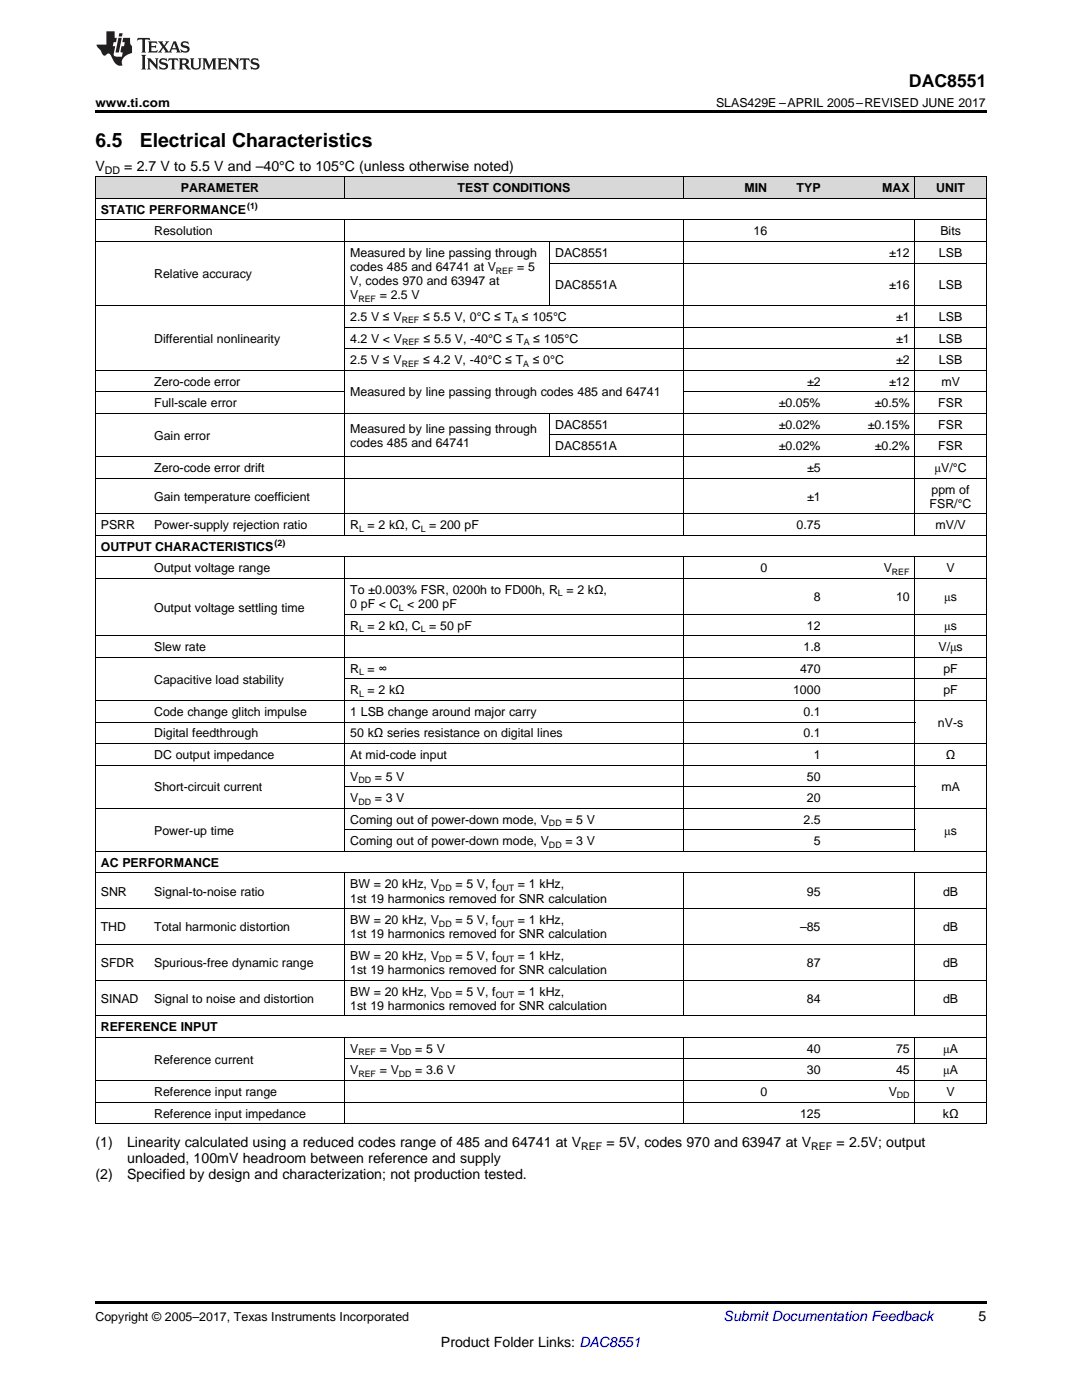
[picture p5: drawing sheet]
<svg xmlns="http://www.w3.org/2000/svg" width="216mm" height="279mm" viewBox="0 0 216 279" stroke-linecap="round" stroke-linejoin="round" font-family="sans-serif">
<defs><g id="words">
<g font-size="3.9">
<text x="19" y="29.3">6.5</text>
<text x="27.9" y="29.3">Electrical Characteristics</text>
</g>
<text font-size="3.5" x="181.4" y="17.3">DAC8551</text>
<g font-size="2.8">
<text x="19" y="34.1">V</text>
<text x="24.8" y="34.1">= 2.7 V to 5.5 V and –40°C to 105°C (unless otherwise noted)</text>
<text x="19" y="228.9">(1)</text>
<text x="25.4" y="228.9">Linearity calculated using a reduced codes range of 485 and 64741 at V</text>
<text x="25.4" y="232.1">unloaded, 100mV headroom between reference and supply</text>
<text x="121" y="228.9">= 5V, codes 970 and 63947 at V</text>
<text x="166.9" y="228.9">= 2.5V; output</text>
<text x="19" y="235.2">(2)</text>
<text x="25.4" y="235.2">Specified by design and characterization; not production tested.</text>
<text x="195.3" y="263.6">5</text>
<text x="88" y="268.9">Product Folder Links: DAC8551</text>
</g>
<text font-size="2.8" fill="#0000c8" x="144.4" y="263.6">Submit Documentation Feedback</text>
<g font-size="2.5">
<text x="19" y="21.4">www.ti.com</text>
<text x="142.9" y="21.4">SLAS429E –APRIL 2005–REVISED JUNE 2017</text>
<text x="36.1" y="38.4">PARAMETER</text>
<text x="91.3" y="38.4">TEST CONDITIONS</text>
<text x="148.6" y="38.4">MIN</text>
<text x="159" y="38.4">TYP</text>
<text x="176" y="38.4">MAX</text>
<text x="186.8" y="38.4">UNIT</text>
<text x="20.1" y="42.7">STATIC PERFORMANCE</text>
<text x="30.8" y="47">Resolution</text>
<text x="150.4" y="47">16</text>
<text x="187.6" y="47">Bits</text>
<text x="69.9" y="51.3">Measured by line passing through</text>
<text x="110.8" y="51.3">DAC8551</text>
<text x="177.4" y="51.3">±12</text>
<text x="187.4" y="51.3">LSB</text>
<text x="30.8" y="55.5">Relative accuracy</text>
<text x="69.9" y="54.1">codes 485 and 64741 at V</text>
<text x="69.9" y="56.9">V, codes 970 and 63947 at</text>
<text x="69.9" y="59.8">V</text>
<text x="75.8" y="59.8">= 2.5 V</text>
<text x="103.2" y="54.1">= 5</text>
<text x="110.8" y="57.7">DAC8551A</text>
<text x="177.4" y="57.7">±16</text>
<text x="187.4" y="57.7">LSB</text>
<text x="69.9" y="64.1">2.5 V ≤ V</text>
<text x="84.4" y="64.1">≤ 5.5 V, 0°C ≤ T</text>
<text x="104.1" y="64.1">≤ 105°C</text>
<text x="178.8" y="64.1">±1</text>
<text x="187.4" y="64.1">LSB</text>
<text x="30.8" y="68.4">Differential nonlinearity</text>
<text x="69.9" y="68.4">4.2 V &lt; V</text>
<text x="84.5" y="68.4">≤ 5.5 V, -40°C ≤ T</text>
<text x="106.4" y="68.4">≤ 105°C</text>
<text x="178.8" y="68.4">±1</text>
<text x="187.4" y="68.4">LSB</text>
<text x="30.8" y="77">Zero-code error</text>
<text x="69.9" y="72.7">2.5 V ≤ V</text>
<text x="84.4" y="72.7">≤ 4.2 V, -40°C ≤ T</text>
<text x="106.3" y="72.7">≤ 0°C</text>
<text x="161" y="77">±2</text>
<text x="177.4" y="77">±12</text>
<text x="178.8" y="72.7">±2</text>
<text x="187.4" y="72.7">LSB</text>
<text x="187.9" y="77">mV</text>
<text x="30.8" y="81.3">Full-scale error</text>
<text x="69.9" y="79.1">Measured by line passing through codes 485 and 64741</text>
<text x="155.4" y="81.3">±0.05%</text>
<text x="174.6" y="81.3">±0.5%</text>
<text x="187.2" y="81.3">FSR</text>
<text x="30.8" y="87.7">Gain error</text>
<text x="69.9" y="86.3">Measured by line passing through</text>
<text x="69.9" y="89.1">codes 485 and 64741</text>
<text x="110.8" y="85.6">DAC8551</text>
<text x="110.8" y="89.9">DAC8551A</text>
<text x="155.4" y="85.6">±0.02%</text>
<text x="155.4" y="89.9">±0.02%</text>
<text x="173.2" y="85.6">±0.15%</text>
<text x="174.6" y="89.9">±0.2%</text>
<text x="187.2" y="85.6">FSR</text>
<text x="187.2" y="89.9">FSR</text>
<text x="30.8" y="94.2">Zero-code error drift</text>
<text x="161" y="94.2">±5</text>
<text x="186.5" y="94.2">μV/°C</text>
<text x="30.8" y="99.9">Gain temperature coefficient</text>
<text x="161" y="99.9">±1</text>
<text x="185.5" y="101.3">FSR/°C</text>
<text x="185.9" y="98.5">ppm of</text>
<text x="20.1" y="105.6">PSRR</text>
<text x="30.8" y="105.6">Power-supply rejection ratio</text>
<text x="69.9" y="105.6">R = 2 kΩ, C = 200 pF</text>
<text x="159" y="105.6">0.75</text>
<text x="186.7" y="105.6">mV/V</text>
<text x="20.1" y="109.9">OUTPUT CHARACTERISTICS</text>
<text x="30.8" y="114.2">Output voltage range</text>
<text x="69.9" y="118.5">To ±0.003% FSR, 0200h to FD00h, R = 2 kΩ,</text>
<text x="151.7" y="114.2">0</text>
<text x="162.4" y="119.9">8</text>
<text x="176.4" y="114.2">V</text>
<text x="178.8" y="119.9">10</text>
<text x="188.4" y="119.9">μs</text>
<text x="188.9" y="114.2">V</text>
<text x="30.8" y="122.1">Output voltage settling time</text>
<text x="69.9" y="121.4">0 pF &lt; C &lt; 200 pF</text>
<text x="69.9" y="125.7">R = 2 kΩ, C = 50 pF</text>
<text x="161" y="125.7">12</text>
<text x="188.4" y="125.7">μs</text>
<text x="30.8" y="130">Slew rate</text>
<text x="160.3" y="130">1.8</text>
<text x="187.3" y="130">V/μs</text>
<text x="30.8" y="136.4">Capacitive load stability</text>
<text x="69.9" y="134.3">R = ∞</text>
<text x="159.6" y="134.3">470</text>
<text x="188.2" y="134.3">pF</text>
<text x="30.8" y="142.9">Code change glitch impulse</text>
<text x="69.9" y="138.6">R = 2 kΩ</text>
<text x="69.9" y="142.9">1 LSB change around major carry</text>
<text x="158.3" y="138.6">1000</text>
<text x="160.3" y="142.9">0.1</text>
<text x="188.2" y="138.6">pF</text>
<text x="30.8" y="147.2">Digital feedthrough</text>
<text x="69.9" y="147.2">50 kΩ series resistance on digital lines</text>
<text x="160.3" y="147.2">0.1</text>
<text x="187.1" y="145">nV-s</text>
<text x="30.8" y="151.5">DC output impedance</text>
<text x="69.9" y="151.5">At mid-code input</text>
<text x="69.9" y="155.8">V</text>
<text x="74.8" y="155.8">= 5 V</text>
<text x="161" y="155.8">50</text>
<text x="162.4" y="151.5">1</text>
<text x="188.7" y="151.5">Ω</text>
<text x="30.8" y="157.9">Short-circuit current</text>
<text x="69.9" y="160.1">V</text>
<text x="74.8" y="160.1">= 3 V</text>
<text x="161" y="160.1">20</text>
<text x="187.9" y="157.9">mA</text>
<text x="30.8" y="166.5">Power-up time</text>
<text x="69.9" y="164.4">Coming out of power-down mode, V</text>
<text x="112.8" y="164.4">= 5 V</text>
<text x="160.3" y="164.4">2.5</text>
<text x="188.4" y="166.5">μs</text>
<text x="20.1" y="173">AC PERFORMANCE</text>
<text x="69.9" y="168.7">Coming out of power-down mode, V</text>
<text x="112.8" y="168.7">= 3 V</text>
<text x="162.4" y="168.7">5</text>
<text x="20.1" y="178.7">SNR</text>
<text x="30.8" y="178.7">Signal-to-noise ratio</text>
<text x="69.9" y="177.3">BW = 20 kHz, V</text>
<text x="90.9" y="177.3">= 5 V, f</text>
<text x="103.4" y="177.3">= 1 kHz,</text>
<text x="161" y="178.7">95</text>
<text x="188.2" y="178.7">dB</text>
<text x="20.1" y="185.8">THD</text>
<text x="30.8" y="185.8">Total harmonic distortion</text>
<text x="69.9" y="180.1">1st 19 harmonics removed for SNR calculation</text>
<text x="69.9" y="184.4">BW = 20 kHz, V</text>
<text x="90.9" y="184.4">= 5 V, f</text>
<text x="103.4" y="184.4">= 1 kHz,</text>
<text x="159.6" y="185.8">–85</text>
<text x="188.2" y="185.8">dB</text>
<text x="69.9" y="187.3">1st 19 harmonics removed for SNR calculation</text>
<text x="69.9" y="191.6">BW = 20 kHz, V</text>
<text x="90.9" y="191.6">= 5 V, f</text>
<text x="103.4" y="191.6">= 1 kHz,</text>
<text x="20.1" y="193">SFDR</text>
<text x="30.8" y="193">Spurious-free dynamic range</text>
<text x="69.9" y="194.4">1st 19 harmonics removed for SNR calculation</text>
<text x="161" y="193">87</text>
<text x="188.2" y="193">dB</text>
<text x="20.1" y="200.1">SINAD</text>
<text x="30.8" y="200.1">Signal to noise and distortion</text>
<text x="69.9" y="198.7">BW = 20 kHz, V</text>
<text x="69.9" y="201.5">1st 19 harmonics removed for SNR calculation</text>
<text x="90.9" y="198.7">= 5 V, f</text>
<text x="103.4" y="198.7">= 1 kHz,</text>
<text x="161" y="200.1">84</text>
<text x="188.2" y="200.1">dB</text>
<text x="20.1" y="205.8">REFERENCE INPUT</text>
<text x="30.8" y="212.3">Reference current</text>
<text x="69.9" y="210.1">V</text>
<text x="69.9" y="214.4">V</text>
<text x="75.8" y="210.1">= V</text>
<text x="75.8" y="214.4">= V</text>
<text x="82.9" y="210.1">= 5 V</text>
<text x="82.9" y="214.4">= 3.6 V</text>
<text x="161" y="210.1">40</text>
<text x="161" y="214.4">30</text>
<text x="178.8" y="210.1">75</text>
<text x="178.8" y="214.4">45</text>
<text x="188.2" y="210.1">μA</text>
<text x="188.2" y="214.4">μA</text>
<text x="30.8" y="218.7">Reference input range</text>
<text x="151.7" y="218.7">0</text>
<text x="177.3" y="218.7">V</text>
<text x="188.9" y="218.7">V</text>
<text x="30.8" y="223">Reference input impedance</text>
<text x="159.6" y="223">125</text>
<text x="188.1" y="223">kΩ</text>
<text x="19" y="263.6">Copyright © 2005–2017, Texas Instruments Incorporated</text>
</g>
<g font-size="2.1">
<text x="20.9" y="34.6">DD</text>
<text x="116" y="229.4">REF</text>
<text x="161.8" y="229.4">REF</text>
</g>
<g font-size="1.8">
<text x="49.3" y="41.7">(1)</text>
<text x="99" y="54.6">REF</text>
<text x="71.5" y="60.3">REF</text>
<text x="80.2" y="64.6">REF</text>
<text x="102.2" y="64.6">A</text>
<text x="80.2" y="68.9">REF</text>
<text x="104.5" y="68.9">A</text>
<text x="80.2" y="73.2">REF</text>
<text x="104.4" y="73.2">A</text>
<text x="71.6" y="106.1">L</text>
<text x="84" y="106.1">L</text>
<text x="54.8" y="108.9">(2)</text>
<text x="111.3" y="119">L</text>
<text x="178" y="114.7">REF</text>
<text x="79.6" y="121.8">L</text>
<text x="71.6" y="126.2">L</text>
<text x="84" y="126.2">L</text>
<text x="71.6" y="134.8">L</text>
<text x="71.6" y="139.1">L</text>
<text x="71.5" y="156.3">DD</text>
<text x="71.5" y="160.6">DD</text>
<text x="109.5" y="164.9">DD</text>
<text x="109.5" y="169.2">DD</text>
<text x="87.6" y="177.8">DD</text>
<text x="98.9" y="177.8">OUT</text>
<text x="87.6" y="184.9">DD</text>
<text x="98.9" y="184.9">OUT</text>
<text x="87.6" y="192.1">DD</text>
<text x="98.9" y="192.1">OUT</text>
<text x="87.6" y="199.2">DD</text>
<text x="98.9" y="199.2">OUT</text>
<text x="71.5" y="210.6">REF</text>
<text x="71.5" y="214.9">REF</text>
<text x="79.6" y="210.6">DD</text>
<text x="79.6" y="214.9">DD</text>
<text x="179" y="219.2">DD</text>
</g>
</g></defs>
<g fill="#d8d8d8">
<path d="M19 35.3h10.7v4.4h-10.7z"/>
<path d="M29.7 35.3h39.1v4.4h-39.1z"/>
<path d="M68.8 35.3h40.9v4.4h-40.9z"/>
<path d="M109.7 35.3h26.7v4.4h-26.7z"/>
<path d="M136.4 35.3h17.8v4.4h-17.8z"/>
<path d="M154.2 35.3h10.6v4.4h-10.6z"/>
<path d="M164.8 35.3h17.8v4.4h-17.8z"/>
<path d="M182.6 35.3h14.2v4.4h-14.2z"/>
</g>
<path d="M19 22h177.8v.5h-177.8zM19 259.7h177.8v.5h-177.8z" fill="#000"/>
<g fill="none" stroke="#000" stroke-width=".2">
<path d="M19 35.3h177.8v189M19 39.6h177.8M19.1 35.3v189M68.8 35.3v4.4M136.3 35.3v4.4M182.5 35.3v4.4M19 48.2h177.8M19 43.9h177.8M68.8 43.9v63M109.7 48.2v12.8M109.7 52.5h87.1M136.3 43.9v63"/>
<path d="M182.5 43.9v63M19 78.2h49.8M19 73.9h177.8M19 61h177.8M68.8 69.6h128M68.8 65.3h128M136.4 78.2h60.4M19 95.4h177.8M19 91.1h177.8M19 82.5h177.8M109.7 82.5v8.7M109.7 86.8h87.1"/>
<path d="M19 115.4h177.8M19 111.1h177.8M19 106.8h177.8M19 102.5h177.8M68.8 111.2v58.8M136.3 111.2v58.8M182.5 111.2v58.8M19 139.8h177.8M19 131.2h177.8M19 126.9h177.8M68.8 135.5h128M68.8 122.6h128"/>
<path d="M19 152.7h177.8M19 148.4h177.8M19 144.1h163.6M68.8 157h113.8M19 174.2h177.8M19 169.9h177.8M19 161.3h177.8M68.8 174.2v28.6M68.8 165.6h113.8M136.3 174.2v28.6M182.5 174.2v28.6M19 195.6h177.8"/>
<path d="M19 188.5h177.8M19 181.3h177.8M19 219.9h177.8M19 215.6h177.8M19 207h177.8M19 202.7h177.8M68.8 207v17.3M68.8 211.3h128M136.3 207v17.3M182.5 207v17.3M19 224.2h177.8"/>
</g>
<g fill="#231f20">
<path d="M27.5 7.6l-.1 .5 .4-.2h.6v.1v2.1l-.2 .4h1l-.3-.4v-2.1l.1-.1h.5l.5 .2-.2-.5zM29.5 8.3l.2 .3v1.5l-.2 .4h1.8l.2-.6a1.04 1.04 0 0 1-1.3 .2v-.7h.6l.3 .2v-.6l-.3 .2h-.6v-.6l.8-.1 .4 .3-.2-.5zM31.5 8.3l.9 1.1-.9 1.1h.8l-.2-.2 .5-.7 .4 .7-.2 .2h1.5l-.1-.2 .1-.4h.9l.1 .4-.2 .2h1l-.3-.3-.7-1.9h-.5l-.9 2-.8-1 .9-1h-.8l.1 .3-.3 .5-.4-.6 .2-.2zM34.7 8.6l.4 1h-.7zM36.3 8.4a.63 .63 0 0 0-.2 .7 .63 .63 0 0 0 .6 .4l.6 .2 .1 .2a.75 .75 0 0 1-.7 .4 .75 .75 0 0 1-.6-.5l.1 .7 .1-.1a1.11 1.11 0 0 0 1.5-.6 1.13 1.13 0 0 0-1.2-.8l-.1-.4a1.04 1.04 0 0 1 1.2 .2l-.2-.5-.1 .1-.5-.2zM28.2 10.9l.2 .4v2.2l-.2 .4h1l-.3-.4v-2.2l.3-.4zM29.3 11.6l.3 .4v1.5l-.3 .4h.8l-.2-.4v-1.3l1.5 1.7v-1.9l.2-.4h-.7l.2 .4v.9l-1.1-1.3zM32 11.8a.62 .62 0 0 0-.2 .7 .62 .62 0 0 0 .6 .4l.6 .1 .1 .3a.76 .76 0 0 1-.7 .3 .76 .76 0 0 1-.6-.4l.1 .7 .1-.1a1.11 1.11 0 0 0 1.5-.6 1.13 1.13 0 0 0-1.2-.8l-.1-.4a1.04 1.04 0 0 1 1.2 .2l-.2-.6-.1 .1-.5-.1zM33.7 11.6l-.2 .6a.61 .61 0 0 1 .8-.3v1.6l-.2 .4h.9l-.2-.4v-1.6a.63 .63 0 0 1 .8 .3l-.2-.6zM35.6 11.6l.3 .4v1.5l-.3 .4h1l-.2-.2v-.8l.5 .2a.76 .76 0 0 0 1.2 .7l-1-1a.58 .58 0 0 0 .6-.5 .58 .58 0 0 0-.5-.6zM36.4 11.9h.1a.45 .45 0 0 1 .5 .1 .45 .45 0 0 1 .1 .5l-.7 .2zM37.9 11.6l.2 .2a2.17 2.17 0 0 0 .3 1.9 .99 .99 0 0 0 1.6-.6v-1.1l.2-.4h-.7l.2 .2a1.92 1.92 0 0 1-.2 1.8 .6 .6 0 0 1-.9-.5v-1.1l.2-.4zM40.4 11.6l.2 .4v1.5l-.2 .4h.7l-.2-.4v-1.4l.8 1.8 .8-1.8v1.4l-.2 .4h.9l-.2-.4v-1.5l.2-.4h-.8l-.6 1.5-.6-1.5zM43.4 11.6l.2 .4v1.5l-.2 .4h1.8l.2-.6a1.04 1.04 0 0 1-1.3 .1v-.6h.5l.4 .2v-.6l-.4 .2h-.5v-.7h.8l.3 .3-.1-.6zM45.5 11.6l.2 .4v1.5l-.2 .4h.7l-.2-.4v-1.3l1.5 1.7v-1.9l.2-.4h-.7l.2 .4v.9l-1.1-1.3zM47.9 11.6l-.1 .6a.61 .61 0 0 1 .8-.3v1.6l-.3 .4h1l-.3-.4 .1-1.6a.63 .63 0 0 1 .7 .3l-.1-.6zM50.2 11.8a.62 .62 0 0 0-.2 .7 .62 .62 0 0 0 .6 .4l.6 .1 .2 .3a.76 .76 0 0 1-.8 .3 .76 .76 0 0 1-.6-.4l.1 .7 .2-.1a1.11 1.11 0 0 0 1.5-.6 1.13 1.13 0 0 0-1.3-.8l-.1-.4a1.04 1.04 0 0 1 1.2 .2l-.1-.6-.2 .1-.5-.1z"/>
<path d="M21.2 6.3v2.6h-1.9l.1 .4 .7 .9a.91 .91 0 0 0 1 .8 .56 .56 0 0 1 .5-.3 .56 .56 0 0 1 .5 .3l.4 .8a1.53 1.53 0 0 0 1.9 1.2 1.54 1.54 0 0 1 1-2.1l.9-.3v-1.4a1.52 1.52 0 0 1-.3-1.6h-1.4l-.2 .8h.5l-.2 .8h-.4l-.2 1v.2l.4 .1-.2 .8a1.93 1.93 0 0 1-1.6-.3l.3-1.8h-.5l.2-.8h.4l.2-.8h-.4v-1.3zM23.6 7.6l-.6 2.9h.7l.6-2.9zM23.8 6.6l-.1 .7h.6l.2-.7z"/>
</g>
<use href="#words"/>
</svg>
